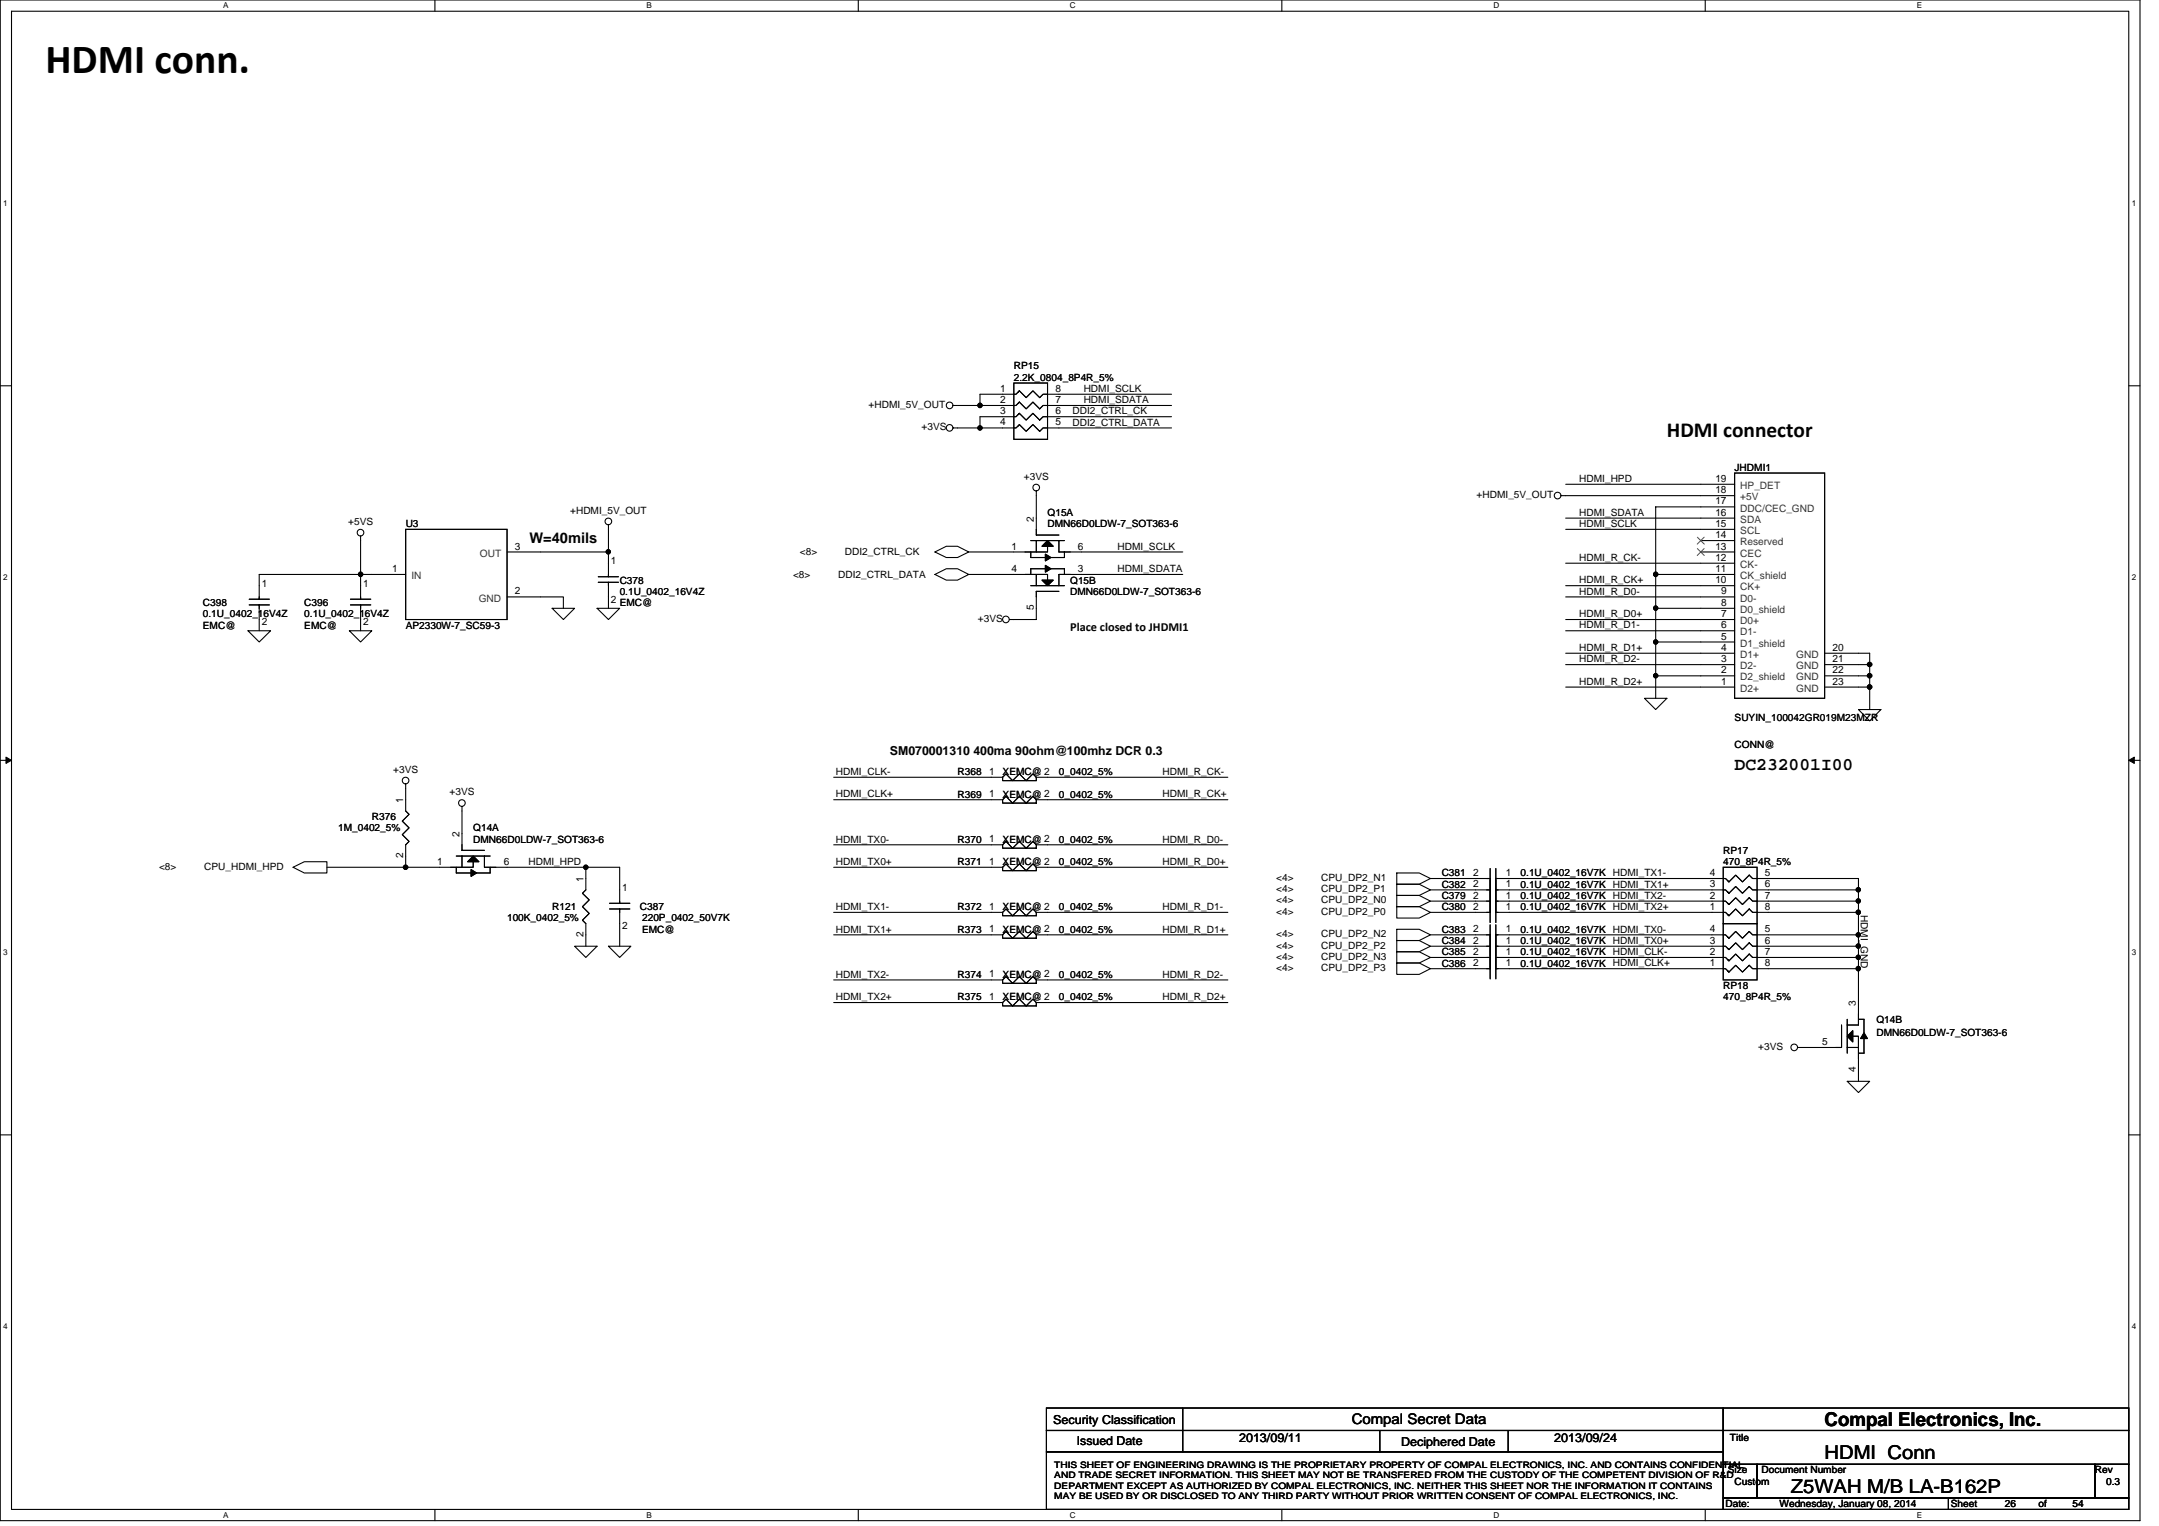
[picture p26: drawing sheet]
<svg xmlns="http://www.w3.org/2000/svg" width="297mm" height="210mm" viewBox="0 0 297 210" stroke-linecap="round" stroke-linejoin="round" font-family="sans-serif">
<defs><g id="words">
<text font-size="5.7" x="6.2" y="10.1">HDMI conn.</text>
<text font-size="2.9" x="229.3" y="60.1">HDMI connector</text>
<g font-size="2.6">
<text x="251" y="196.1">Compal Electronics, Inc.</text>
<text x="251" y="200.7">HDMI Conn</text>
<text x="246.4" y="205.3">Z5WAH M/B LA-B162P</text>
</g>
<text font-size="2.5" x="238.7" y="105.9">DC232001I00</text>
<g font-size="2">
<text x="72.9" y="74.7">W=40mils</text>
<text x="186" y="195.9">Compal Secret Data</text>
</g>
<g font-size="1.7">
<text x="147.2" y="86.8">Place closed to JHDMI1</text>
<text x="122.4" y="103.8">SM070001310 400ma 90ohm@100mhz DCR 0.3</text>
<text x="144.9" y="195.8">Security Classification</text>
<text x="148.2" y="198.8">Issued Date</text>
<text x="170.5" y="198.3">2013/09/11</text>
<text x="192.8" y="198.9">Deciphered Date</text>
<text x="213.8" y="198.3">2013/09/24</text>
</g>
<g font-size="1.4">
<text x="137.6" y="53.9">1</text>
<text x="139.5" y="50.8">RP15</text>
<text x="139.5" y="52.4">2.2K_0804_8P4R_5%</text>
<text x="145.2" y="53.9">8</text>
<text x="149.1" y="53.9">HDMI_SCLK</text>
<text x="119.5" y="56.1">+HDMI_5V_OUT</text>
<text x="126.8" y="59.2">+3VS</text>
<text x="137.6" y="55.4">2</text>
<text x="137.6" y="57">3</text>
<text x="137.6" y="58.5">4</text>
<text x="145.2" y="55.4">7</text>
<text x="145.2" y="57">6</text>
<text x="145.2" y="58.5">5</text>
<text x="147.5" y="57">DDI2_CTRL_CK</text>
<text x="147.5" y="58.5">DDI2_CTRL_DATA</text>
<text x="149.1" y="55.5">HDMI_SDATA</text>
<text x="238.7" y="64.8">JHDMI1</text>
<text x="78.4" y="70.7">+HDMI_5V_OUT</text>
<text x="140.9" y="66">+3VS</text>
<text x="142.2" y="71.7" transform="rotate(-90 142.2 71.7)">2</text>
<text x="144.1" y="71">Q15A</text>
<text x="203.2" y="68.5">+HDMI_5V_OUT</text>
<text x="217.3" y="66.3">HDMI_HPD</text>
<text x="217.3" y="71">HDMI_SDATA</text>
<text x="236" y="70.9">16</text>
<text x="236" y="69.4">17</text>
<text x="236" y="67.8">18</text>
<text x="236" y="66.3">19</text>
<text x="47.9" y="72.2">+5VS</text>
<text x="55.8" y="72.5">U3</text>
<text x="70.8" y="75.6">3</text>
<text x="84" y="77.6">1</text>
<text x="110" y="76.4">&lt;8&gt;</text>
<text x="116.2" y="76.4">DDI2_CTRL_CK</text>
<text x="139.2" y="75.6">1</text>
<text x="144.1" y="72.5">DMN66D0LDW-7_SOT363-6</text>
<text x="148.3" y="75.6">6</text>
<text x="153.8" y="75.6">HDMI_SCLK</text>
<text x="217.3" y="77.2">HDMI_R_CK-</text>
<text x="217.3" y="72.5">HDMI_SCLK</text>
<text x="236" y="77.1">12</text>
<text x="236" y="75.6">13</text>
<text x="236" y="74">14</text>
<text x="236" y="72.5">15</text>
<text x="27.9" y="83.4">C398</text>
<text x="36" y="80.7">1</text>
<text x="41.9" y="83.4">C396</text>
<text x="49.9" y="80.7">1</text>
<text x="54" y="78.7">1</text>
<text x="70.8" y="81.8">2</text>
<text x="84" y="82.9">2</text>
<text x="85.3" y="80.3">C378</text>
<text x="85.3" y="81.8">0.1U_0402_16V4Z</text>
<text x="85.3" y="83.4">EMC@</text>
<text x="109.1" y="79.5">&lt;8&gt;</text>
<text x="115.3" y="79.5">DDI2_CTRL_DATA</text>
<text x="139.2" y="78.7">4</text>
<text x="142.2" y="84" transform="rotate(-90 142.2 84)">5</text>
<text x="147.2" y="80.3">Q15B</text>
<text x="147.2" y="81.8">DMN66D0LDW-7_SOT363-6</text>
<text x="148.3" y="78.7">3</text>
<text x="153.8" y="78.7">HDMI_SDATA</text>
<text x="217.3" y="80.2">HDMI_R_CK+</text>
<text x="217.3" y="81.8">HDMI_R_D0-</text>
<text x="236" y="80.2">10</text>
<text x="236" y="78.7">11</text>
<text x="236.8" y="83.3">8</text>
<text x="236.8" y="81.8">9</text>
<text x="27.9" y="84.9">0.1U_0402_16V4Z</text>
<text x="27.9" y="86.5">EMC@</text>
<text x="36" y="86">2</text>
<text x="41.9" y="84.9">0.1U_0402_16V4Z</text>
<text x="41.9" y="86.5">EMC@</text>
<text x="49.9" y="86">2</text>
<text x="55.8" y="86.5">AP2330W-7_SC59-3</text>
<text x="134.5" y="85.5">+3VS</text>
<text x="217.3" y="84.9">HDMI_R_D0+</text>
<text x="217.3" y="89.5">HDMI_R_D1+</text>
<text x="217.3" y="86.4">HDMI_R_D1-</text>
<text x="236.8" y="89.5">4</text>
<text x="236.8" y="88">5</text>
<text x="236.8" y="86.4">6</text>
<text x="236.8" y="84.9">7</text>
<text x="252.1" y="89.5">20</text>
<text x="217.3" y="91.1">HDMI_R_D2-</text>
<text x="217.3" y="94.2">HDMI_R_D2+</text>
<text x="236.8" y="94.2">1</text>
<text x="236.8" y="92.6">2</text>
<text x="236.8" y="91.1">3</text>
<text x="252.1" y="91.1">21</text>
<text x="252.1" y="92.6">22</text>
<text x="252.1" y="94.2">23</text>
<text x="238.7" y="99.2">SUYIN_100042GR019M23MZR</text>
<text x="54.1" y="106.3">+3VS</text>
<text x="115" y="106.6">HDMI_CLK-</text>
<text x="131.7" y="106.6">R368</text>
<text x="136.1" y="106.6">1</text>
<text x="137.9" y="106.6">XEMC@ 2</text>
<text x="145.7" y="106.6">0_0402_5%</text>
<text x="159.9" y="106.6">HDMI_R_CK-</text>
<text x="238.7" y="102.9">CONN@</text>
<text x="51.2" y="112.8">R376</text>
<text x="55.5" y="110.5" transform="rotate(-90 55.5 110.5)">1</text>
<text x="61.8" y="109.4">+3VS</text>
<text x="115" y="109.7">HDMI_CLK+</text>
<text x="131.7" y="109.7">R369</text>
<text x="136.1" y="109.7">1</text>
<text x="137.9" y="109.7">XEMC@ 2</text>
<text x="145.7" y="109.7">0_0402_5%</text>
<text x="159.9" y="109.7">HDMI_R_CK+</text>
<text x="21.9" y="119.6">&lt;8&gt;</text>
<text x="28.1" y="119.6">CPU_HDMI_HPD</text>
<text x="46.5" y="114.3">1M_0402_5%</text>
<text x="55.5" y="118.1" transform="rotate(-90 55.5 118.1)">2</text>
<text x="60.2" y="119">1</text>
<text x="63.2" y="115.1" transform="rotate(-90 63.2 115.1)">2</text>
<text x="65.1" y="114.3">Q14A</text>
<text x="65.1" y="115.9">DMN66D0LDW-7_SOT363-6</text>
<text x="69.3" y="119">6</text>
<text x="72.7" y="119">HDMI_HPD</text>
<text x="115" y="115.9">HDMI_TX0-</text>
<text x="115" y="119">HDMI_TX0+</text>
<text x="131.7" y="115.9">R370</text>
<text x="131.7" y="119">R371</text>
<text x="136.1" y="115.9">1</text>
<text x="136.1" y="119">1</text>
<text x="137.9" y="115.9">XEMC@ 2</text>
<text x="137.9" y="119">XEMC@ 2</text>
<text x="145.7" y="115.9">0_0402_5%</text>
<text x="145.7" y="119">0_0402_5%</text>
<text x="159.9" y="119">HDMI_R_D0+</text>
<text x="159.9" y="115.9">HDMI_R_D0-</text>
<text x="237.1" y="117.5">RP17</text>
<text x="237.1" y="119">470_8P4R_5%</text>
<text x="76" y="125.2">R121</text>
<text x="80.3" y="121.3" transform="rotate(-90 80.3 121.3)">1</text>
<text x="85.6" y="122.6">1</text>
<text x="88" y="125.2">C387</text>
<text x="115" y="125.2">HDMI_TX1-</text>
<text x="131.7" y="125.2">R372</text>
<text x="136.1" y="125.2">1</text>
<text x="137.9" y="125.2">XEMC@ 2</text>
<text x="145.7" y="125.2">0_0402_5%</text>
<text x="159.9" y="125.2">HDMI_R_D1-</text>
<text x="175.6" y="121.2">&lt;4&gt;</text>
<text x="175.6" y="122.7">&lt;4&gt;</text>
<text x="175.6" y="124.3">&lt;4&gt;</text>
<text x="175.6" y="125.8">&lt;4&gt;</text>
<text x="181.8" y="121.2">CPU_DP2_N1</text>
<text x="181.8" y="122.7">CPU_DP2_P1</text>
<text x="181.8" y="124.3">CPU_DP2_N0</text>
<text x="181.8" y="125.8">CPU_DP2_P0</text>
<text x="198.3" y="120.5">C381</text>
<text x="198.3" y="125.2">C380</text>
<text x="198.3" y="122.1">C382</text>
<text x="198.3" y="123.7">C379</text>
<text x="202.7" y="120.5">2</text>
<text x="202.7" y="125.2">2</text>
<text x="202.7" y="122.1">2</text>
<text x="202.7" y="123.6">2</text>
<text x="207.2" y="120.5">1</text>
<text x="207.2" y="125.2">1</text>
<text x="207.2" y="122.1">1</text>
<text x="207.2" y="123.6">1</text>
<text x="209.2" y="120.5">0.1U_0402_16V7K HDMI_TX1-</text>
<text x="209.2" y="125.2">0.1U_0402_16V7K HDMI_TX2+</text>
<text x="209.2" y="122.1">0.1U_0402_16V7K HDMI_TX1+</text>
<text x="209.2" y="123.7">0.1U_0402_16V7K HDMI_TX2-</text>
<text x="235.2" y="125.2">1</text>
<text x="235.2" y="123.6">2</text>
<text x="235.2" y="122.1">3</text>
<text x="235.2" y="120.5">4</text>
<text x="242.8" y="125.2">8</text>
<text x="242.8" y="123.6">7</text>
<text x="242.8" y="122.1">6</text>
<text x="242.8" y="120.5">5</text>
<text x="256" y="125.8" transform="rotate(90 256 125.8)">HDMI_GND</text>
<text x="69.8" y="126.7">100K_0402_5%</text>
<text x="80.3" y="128.9" transform="rotate(-90 80.3 128.9)">2</text>
<text x="85.6" y="127.8">2</text>
<text x="88.3" y="126.7">220P_0402_50V7K</text>
<text x="88.3" y="128.3">EMC@</text>
<text x="115" y="128.3">HDMI_TX1+</text>
<text x="131.7" y="128.3">R373</text>
<text x="136.1" y="128.2">1</text>
<text x="137.9" y="128.3">XEMC@ 2</text>
<text x="145.7" y="128.3">0_0402_5%</text>
<text x="159.9" y="128.3">HDMI_R_D1+</text>
<text x="175.6" y="128.9">&lt;4&gt;</text>
<text x="175.6" y="130.5">&lt;4&gt;</text>
<text x="181.8" y="128.9">CPU_DP2_N2</text>
<text x="181.8" y="130.5">CPU_DP2_P2</text>
<text x="198.3" y="129.8">C384</text>
<text x="198.3" y="128.3">C383</text>
<text x="198.3" y="131.4">C385</text>
<text x="202.7" y="129.8">2</text>
<text x="202.7" y="128.2">2</text>
<text x="202.7" y="131.4">2</text>
<text x="207.2" y="129.8">1</text>
<text x="207.2" y="128.2">1</text>
<text x="207.2" y="131.4">1</text>
<text x="209.2" y="129.8">0.1U_0402_16V7K HDMI_TX0+</text>
<text x="209.2" y="128.3">0.1U_0402_16V7K HDMI_TX0-</text>
<text x="209.2" y="131.4">0.1U_0402_16V7K HDMI_CLK-</text>
<text x="235.2" y="131.4">2</text>
<text x="235.2" y="129.8">3</text>
<text x="235.2" y="128.2">4</text>
<text x="242.8" y="131.4">7</text>
<text x="242.8" y="129.8">6</text>
<text x="242.8" y="128.2">5</text>
<text x="115" y="134.5">HDMI_TX2-</text>
<text x="115" y="137.6">HDMI_TX2+</text>
<text x="131.7" y="134.5">R374</text>
<text x="131.7" y="137.6">R375</text>
<text x="136.1" y="134.5">1</text>
<text x="136.1" y="137.6">1</text>
<text x="137.9" y="134.5">XEMC@ 2</text>
<text x="137.9" y="137.6">XEMC@ 2</text>
<text x="145.7" y="134.5">0_0402_5%</text>
<text x="145.7" y="137.6">0_0402_5%</text>
<text x="159.9" y="137.6">HDMI_R_D2+</text>
<text x="159.9" y="134.5">HDMI_R_D2-</text>
<text x="175.6" y="132">&lt;4&gt;</text>
<text x="175.6" y="133.6">&lt;4&gt;</text>
<text x="181.8" y="132">CPU_DP2_N3</text>
<text x="181.8" y="133.6">CPU_DP2_P3</text>
<text x="198.3" y="132.9">C386</text>
<text x="202.7" y="132.9">2</text>
<text x="207.2" y="132.9">1</text>
<text x="209.2" y="132.9">0.1U_0402_16V7K HDMI_CLK+</text>
<text x="235.2" y="132.9">1</text>
<text x="237.1" y="136">RP18</text>
<text x="237.1" y="137.6">470_8P4R_5%</text>
<text x="242.8" y="132.9">8</text>
<text x="250.7" y="143.7">5</text>
<text x="255.4" y="138.4" transform="rotate(-90 255.4 138.4)">3</text>
<text x="258.2" y="140.7">Q14B</text>
<text x="258.2" y="142.6">DMN66D0LDW-7_SOT363-6</text>
<text x="241.9" y="144.4">+3VS</text>
<text x="255.4" y="147.5" transform="rotate(-90 255.4 147.5)">4</text>
<text x="237.7" y="202.7">Size</text>
<text x="238" y="198.2">Title</text>
<text x="242.4" y="202.7">Document Number</text>
<text x="288.2" y="202.7">Rev</text>
<text x="237.4" y="207.3">Date:</text>
<text x="238.7" y="204.2">Custom</text>
<text x="244.8" y="207.3">Wednesday, January 08, 2014</text>
<text x="268.4" y="207.3">Sheet</text>
<text x="275.8" y="207.3">26</text>
<text x="280.5" y="207.3">of</text>
<text x="285.1" y="207.3">54</text>
<text x="289.8" y="204.2">0.3</text>
</g>
<g font-size="1.4" fill="#333">
<text x="239.4" y="71.9">SDA</text>
<text x="239.4" y="70.4">DDC/CEC_GND</text>
<text x="239.4" y="68.8">+5V</text>
<text x="239.4" y="67.2">HP_DET</text>
<text x="66" y="76.6">OUT</text>
<text x="239.4" y="76.6">CEC</text>
<text x="239.4" y="75">Reserved</text>
<text x="239.4" y="73.4">SCL</text>
<text x="56.6" y="79.7">IN</text>
<text x="65.9" y="82.7">GND</text>
<text x="239.4" y="82.7">D0-</text>
<text x="239.4" y="81.2">CK+</text>
<text x="239.4" y="79.7">CK_shield</text>
<text x="239.4" y="78.1">CK-</text>
<text x="239.4" y="88.9">D1_shield</text>
<text x="239.4" y="87.4">D1-</text>
<text x="239.4" y="85.9">D0+</text>
<text x="239.4" y="84.3">D0_shield</text>
<text x="239.4" y="95.1">D2+</text>
<text x="239.4" y="93.6">D2_shield</text>
<text x="239.4" y="92.1">D2-</text>
<text x="239.4" y="90.5">D1+</text>
<text x="247.1" y="90.5">GND</text>
<text x="247.1" y="92.1">GND</text>
<text x="247.1" y="93.6">GND</text>
<text x="247.1" y="95.1">GND</text>
</g>
<g font-size="1.2">
<text x="145.1" y="201.9">THIS SHEET OF ENGINEERING DRAWING IS THE PROPRIETARY PROPERTY OF COMPAL ELECTRONICS, INC. AND CONTAINS CONFIDENTIAL</text>
<text x="145.1" y="203.4">AND TRADE SECRET INFORMATION. THIS SHEET MAY NOT BE TRANSFERED FROM THE CUSTODY OF THE COMPETENT DIVISION OF R&amp;D</text>
<text x="145.1" y="204.8">DEPARTMENT EXCEPT AS AUTHORIZED BY COMPAL ELECTRONICS, INC. NEITHER THIS SHEET NOR THE INFORMATION IT CONTAINS</text>
<text x="145.1" y="206.2">MAY BE USED BY OR DISCLOSED TO ANY THIRD PARTY WITHOUT PRIOR WRITTEN CONSENT OF COMPAL ELECTRONICS, INC.</text>
</g>
<g font-size="1.1">
<text x="30.7" y="1.2">A</text>
<text x="89" y="1.2">B</text>
<text x="147.2" y="1.2">C</text>
<text x="205.5" y="1.2">D</text>
<text x="263.7" y="1.2">E</text>
<text x=".4" y="28.3">1</text>
<text x="293.3" y="28.3">1</text>
<text x=".4" y="79.8">2</text>
<text x="293.3" y="79.8">2</text>
<text x=".4" y="131.3">3</text>
<text x="293.3" y="131.3">3</text>
<text x=".4" y="182.9">4</text>
<text x="293.3" y="182.9">4</text>
<text x="30.7" y="208.8">A</text>
<text x="89" y="208.8">B</text>
<text x="147.2" y="208.8">C</text>
<text x="205.5" y="208.8">D</text>
<text x="263.7" y="208.8">E</text>
</g>
</g></defs>
<path d="M0 0h294.4v209.2h-294.4zM1.6 1.5h291.3v206.1h-291.3z" fill="none" stroke="#000" stroke-width=".15"/>
<g fill="#fff">
<path d="M30.7 .2h.8v1.2h-.8z"/>
<path d="M30.7 207.8h.8v1.2h-.8z"/>
</g>
<path d="M59.8 0v1.5M59.8 207.6v1.6" fill="none" stroke="#000" stroke-width=".15"/>
<g fill="#fff">
<path d="M89 .2h.7v1.2h-.7z"/>
<path d="M89 207.8h.7v1.2h-.7z"/>
</g>
<path d="M118.1 0v1.5M118.1 207.6v1.6" fill="none" stroke="#000" stroke-width=".15"/>
<g fill="#fff">
<path d="M147.2 .2h.8v1.2h-.8z"/>
<path d="M147.2 207.8h.8v1.2h-.8z"/>
</g>
<path d="M176.4 0v1.5M176.4 207.6v1.6" fill="none" stroke="#000" stroke-width=".15"/>
<g fill="#fff">
<path d="M205.5 .2h.8v1.2h-.8z"/>
<path d="M205.5 207.8h.8v1.2h-.8z"/>
</g>
<path d="M234.6 0v1.5M234.6 207.6v1.6" fill="none" stroke="#000" stroke-width=".15"/>
<g fill="#fff">
<path d="M263.7 .2h.8v1.2h-.8z"/>
<path d="M263.7 207.8h.8v1.2h-.8z"/>
<path d="M.4 27.3h.6v1.2h-.6z"/>
<path d="M293.3 27.3h.6v1.2h-.6z"/>
<path d="M.4 78.8h.6v1.3h-.6z"/>
<path d="M293.3 78.8h.6v1.3h-.6z"/>
</g>
<path d="M0 53.1h1.6M292.9 53.1h1.5" fill="none" stroke="#000" stroke-width=".15"/>
<g fill="#fff">
<path d="M.4 130.3h.6v1.3h-.6z"/>
<path d="M293.3 130.3h.6v1.3h-.6z"/>
</g>
<path d="M0 104.6h1.6M292.9 104.6h1.5" fill="none" stroke="#000" stroke-width=".15"/>
<path d="M.8 104.1l.8 .5-.8 .4zM292.9 104.6l.7-.5v.9z" fill="#000" stroke="#000" stroke-width=".14"/>
<g fill="#fff">
<path d="M.4 181.9h.6v1.2h-.6z"/>
<path d="M293.3 181.9h.6v1.2h-.6z"/>
</g>
<g fill="none" stroke="#000" stroke-width=".15">
<path d="M131.1 55.8h8.7l.4-.5 1 .9 .9-.9 .9 .9 .5-.4h17.7M131.1 58.9h8.7l.4-.5 1 .9 .9-.9 .9 .9 .5-.4h17.7M139.5 52.7h4.6v7.7h-4.6zM140.2 53.8l-.1 .1M140.2 55.3l-.1 .2M140.2 56.9l-.1 .1M161.2 54.2h-17.7l-.5 .5-.9-.9-.9 .9-1-.9-.4 .4h-5v1.6M161.2 57.3h-17.7l-.5 .5-.9-.9-.9 .9-1-.9-.4 .4h-5v1.6M49.6 73.7v5.3h6.2M55.8 72.8h14v12.4h-14zM82.3 79.3h2.8M83.7 72.2v7.1"/>
<path d="M83.7 75.9h-13.9M128.6 75.9l1.6-.8h1.5l1.6 .8-1.6 .8h-1.5zM128.6 79l1.6-.8h1.5l1.6 .8-1.6 .8h-1.5zM133.3 79h10.8v.8M141.8 74.4h4.6M141.8 75.9v.8h2M142.6 67.5v6.1h3.1M142.6 74.4v1.5M142.6 79v1.6M143.8 78.2h-2v.8M144.1 75.1v.8h-10.8M144.6 78.2h1.8v.8"/>
<path d="M145.7 74.4v1.5h17M146.4 75.9v.8h-1.8M162.7 79h-17v1.6M214.8 68.2h23.9M215.4 77.5h23.3M215.4 66.6h23.3M215.4 71.3h23.3M227.8 79h10.9M234 75.9h4.7M234 74.4h4.7M238.7 72.8h-23.3M238.7 69.7h-10.9v26.4"/>
<path d="M238.7 65.1h12.3v31h-12.3zM34.1 86.8h3.1l-1.5 1.5zM34.3 83.2h2.8M34.3 82.4h2.8M35.7 82.4v-3.4h13.9v3.4M35.7 83.2v3.6M48.1 86.8h3.1l-1.6 1.5zM48.2 83.2h2.8M48.2 82.4h2.8M49.6 83.2v3.6M69.8 82.1h7.7v1.6M76 83.7h3.1l-1.6 1.5z"/>
<path d="M82.1 83.7h3.2l-1.6 1.5zM82.3 80.1h2.8M83.7 80.1v3.6M141.8 80.6h4.6M145.7 81.3h-3.1v3.9h-3.7M215.4 80.6h23.3M215.4 85.2h23.3M215.4 82.1h23.3M215.4 89.9h23.3M215.4 86.8h23.3M215.4 91.4h23.3M215.4 94.5h23.3"/>
<path d="M226.2 96.1h3.1l-1.5 1.5zM227.8 88.3h10.9M227.8 93h10.9M238.7 83.7h-10.9M251 91.4h6.2v1.6M251 89.9h6.2v1.5M251 94.5h6.2M251 93h6.2M255.7 97.6h3.1l-1.6 1.6zM257.2 93v4.6M40.3 119.3l1.6-.8h3.1v1.6h-3.1zM55.8 107.8v3.7l.5 .5-1 .9 1 1-1 .9 1 .9-.5 .5v3.1"/>
<path d="M62.8 117.8h4.6M62.8 119.3v.8h2M63.6 117.8v1.5M63.6 110.9v6.1h3.1M65.1 118.5v.8h-20.1M66.7 117.8v1.5h18.6v4.9M67.4 119.3v.8h-1.8M80.6 119.3v3.1l-.5 .5 1 .9-1 .9 1 .9-1 1 .5 .4v3.2M114.7 119.3h23.2M114.7 116.2h23.2M114.7 110h23.2M114.7 106.9h23.2"/>
<path d="M137.9 116.2l.5-.5 .9 1 .9-1 1 1 .9-1 .5 .5M137.9 116.2v.5h4.7v-.5M137.9 106.9l.5-.5 .9 1 .9-1 1 1 .9-1 .5 .5M137.9 106.9v.5h4.7v-.5M137.9 119.3l.5-.5 .9 1 .9-1 1 1 .9-1 .5 .5M137.9 119.3v.5h4.7v-.5M137.9 110l.5-.5 .9 1 .9-1 1 1 .9-1 .5 .5M137.9 110v.5h4.7v-.5M142.6 119.3h26.3M142.6 116.2h26.3M142.6 110h26.3M142.6 106.9h26.3"/>
<path d="M205 119.5v7.4M205.8 119.5v7.4M237.1 119.3h4.6v7.7h-4.6zM79.1 130.2h3l-1.5 1.5zM83.7 130.2h3.1l-1.5 1.5zM83.9 125h2.8M83.9 124.2h2.8M85.3 125v5.2M114.7 125.5h23.2M114.7 137.9h23.2M114.7 128.6h23.2M114.7 134.8h23.2"/>
<path d="M137.9 125.5l.5-.5 .9 1 .9-1 1 1 .9-1 .5 .5M137.9 125.5v.5h4.7v-.5M137.9 128.6l.5-.5 .9 1 .9-1 1 1 .9-1 .5 .5M137.9 128.6v.5h4.7v-.5M137.9 134.8l.5-.5 .9 1 .9-1 1 1 .9-1 .5 .5M137.9 134.8v.5h4.7v-.5M137.9 137.9l.5-.5 .9 1 .9-1 1 1 .9-1 .5 .5M137.9 137.9v.5h4.7v-.5M142.6 125.5h26.3M142.6 137.9h26.3M142.6 128.6h26.3M142.6 134.8h26.3"/>
<path d="M192.2 132.5h3.1l1.5 .7-1.5 .8h-3.1zM192.2 127.8h3.1l1.5 .8-1.5 .8h-3.1zM192.2 129.4h3.1l1.5 .8-1.5 .7h-3.1zM192.2 120.1h3.1l1.5 .7-1.5 .8h-3.1zM192.2 121.6h3.1l1.5 .8-1.5 .8h-3.1zM192.2 123.2h3.1l1.5 .8-1.5 .7h-3.1zM192.2 124.7h3.1l1.5 .8-1.5 .8h-3.1zM192.2 130.9h3.1l1.5 .8-1.5 .8h-3.1zM196.8 125.5h8.2M196.8 131.7h8.2M196.8 133.2h8.2M196.8 122.4h8.2"/>
<path d="M205 128.6h-8.2M205 130.2h-8.2M205 120.8h-8.2M205 124h-8.2M205 127.2v7.4M205.8 125.5h31.6l.5 .5 .9-1 .9 1 1-1 .4 .5h14.6M205.8 124h31.6l.5 .4 .9-.9 .9 .9 1-.9 .4 .5h14.6M205.8 122.4h31.6l.5 .5 .9-1 .9 1 1-1 .4 .5h14.6M205.8 120.8h31.6l.5 .5 .9-.9 .9 .9 1-.9 .4 .4h14.6v20.2h-1.6M205.8 131.7h31.6l.5 .5 .9-1 .9 1 1-1 .4 .5h14.6M205.8 130.2h31.6l.5 .4 .9-.9 .9 .9 1-.9 .4 .5h14.6M205.8 128.6h31.6l.5 .5 .9-1 .9 1 1-1 .4 .5h14.6"/>
<path d="M205.8 127.2v7.4M237.1 127h4.6v7.8h-4.6zM237.7 125.8l.2 .2M237.7 124.2l.2 .2M237.7 122.7l.2 .2M237.7 133.6l.2 .1M237.7 132l.2 .2M237.7 130.5l.2 .1M255.7 133.2h-14.6l-.4-.4-1 .9-.9-.9-.9 .9-.5-.5h-31.6M0 156.1h1.6M253.4 141v3.1h-6.1M254.1 144.1h1.6"/>
<path d="M254.1 140.2v4.7M254.1 148.7h3.1l-1.5 1.6zM254.9 142.5h.8v6.2M255.7 140.2h.8v1.9M256.5 142.9v2h-.8M292.9 156.1h1.5M144 193.7h93.1v3.1h-93.1zM144 196.8h93.1v2.9h-93.1zM144 199.7h93.1v7.9h-93.1zM162.7 193.7v6M189.8 196.8v2.9M207.5 196.8v2.9"/>
<path d="M237.1 193.7h55.8v3.1h-55.8zM237.1 196.8h55.8v4.6h-55.8zM237.1 201.4h4.6v4.7h-4.6zM237.1 206.1h31v1.5h-31zM241.7 201.4h46.5v4.7h-46.5zM268.1 206.1h24.8v1.5h-24.8zM288.2 201.4h4.7v4.7h-4.7z"/>
<circle cx="130.6" cy="55.8" r=".46"/>
<circle cx="130.6" cy="58.9" r=".46"/>
<circle cx="49.6" cy="73.3" r=".46"/>
<circle cx="83.7" cy="71.7" r=".46"/>
<circle cx="142.6" cy="67.1" r=".46"/>
<circle cx="214.3" cy="68.2" r=".46"/>
<circle cx="138.4" cy="85.2" r=".46"/>
<circle cx="55.8" cy="107.4" r=".46"/>
<circle cx="63.5" cy="110.5" r=".46"/>
<circle cx="246.8" cy="144.1" r=".46"/>
</g>
<g fill="#000" stroke="#000" stroke-width=".15">
<path d="M143.8 76.2l.8 .5-.8 .5zM143.8 77.8l.8 .4-.8 .5zM144.1 74.4l.8 .7h-1.5zM143.4 79.8h1.5l-.8 .8zM64.8 119.6l.8 .5-.8 .4zM65.1 117.8l.8 .7h-1.6zM254.9 141.8v1.5l-.8-.8zM256.5 142.1l.4 .8h-.9z"/>
<circle cx="134.8" cy="55.8" r=".3"/>
<circle cx="134.8" cy="58.9" r=".3"/>
<circle cx="49.6" cy="79" r=".3"/>
<circle cx="83.7" cy="75.9" r=".3"/>
<circle cx="227.8" cy="79" r=".3"/>
<circle cx="227.8" cy="92.9" r=".3"/>
<circle cx="227.8" cy="83.6" r=".3"/>
<circle cx="227.8" cy="88.3" r=".3"/>
<circle cx="257.2" cy="94.5" r=".31"/>
<circle cx="257.2" cy="91.4" r=".3"/>
<circle cx="257.2" cy="92.9" r=".3"/>
<circle cx="55.8" cy="119.3" r=".3"/>
<circle cx="80.6" cy="119.3" r=".3"/>
<circle cx="255.7" cy="125.5" r=".3"/>
<circle cx="255.7" cy="133.2" r=".3"/>
<circle cx="255.7" cy="130.1" r=".3"/>
<circle cx="255.7" cy="131.7" r=".3"/>
<circle cx="255.7" cy="128.6" r=".3"/>
<circle cx="255.7" cy="123.9" r=".3"/>
<circle cx="255.7" cy="122.4" r=".3"/>
</g>
<path d="M233.5 75.5l1 .9M233.5 73.9l1 .9M234.5 75.5l-1 .9M234.5 73.9l-1 .9" fill="none" stroke="#4c4c4c" stroke-width=".14"/>
<use href="#words"/>
</svg>
